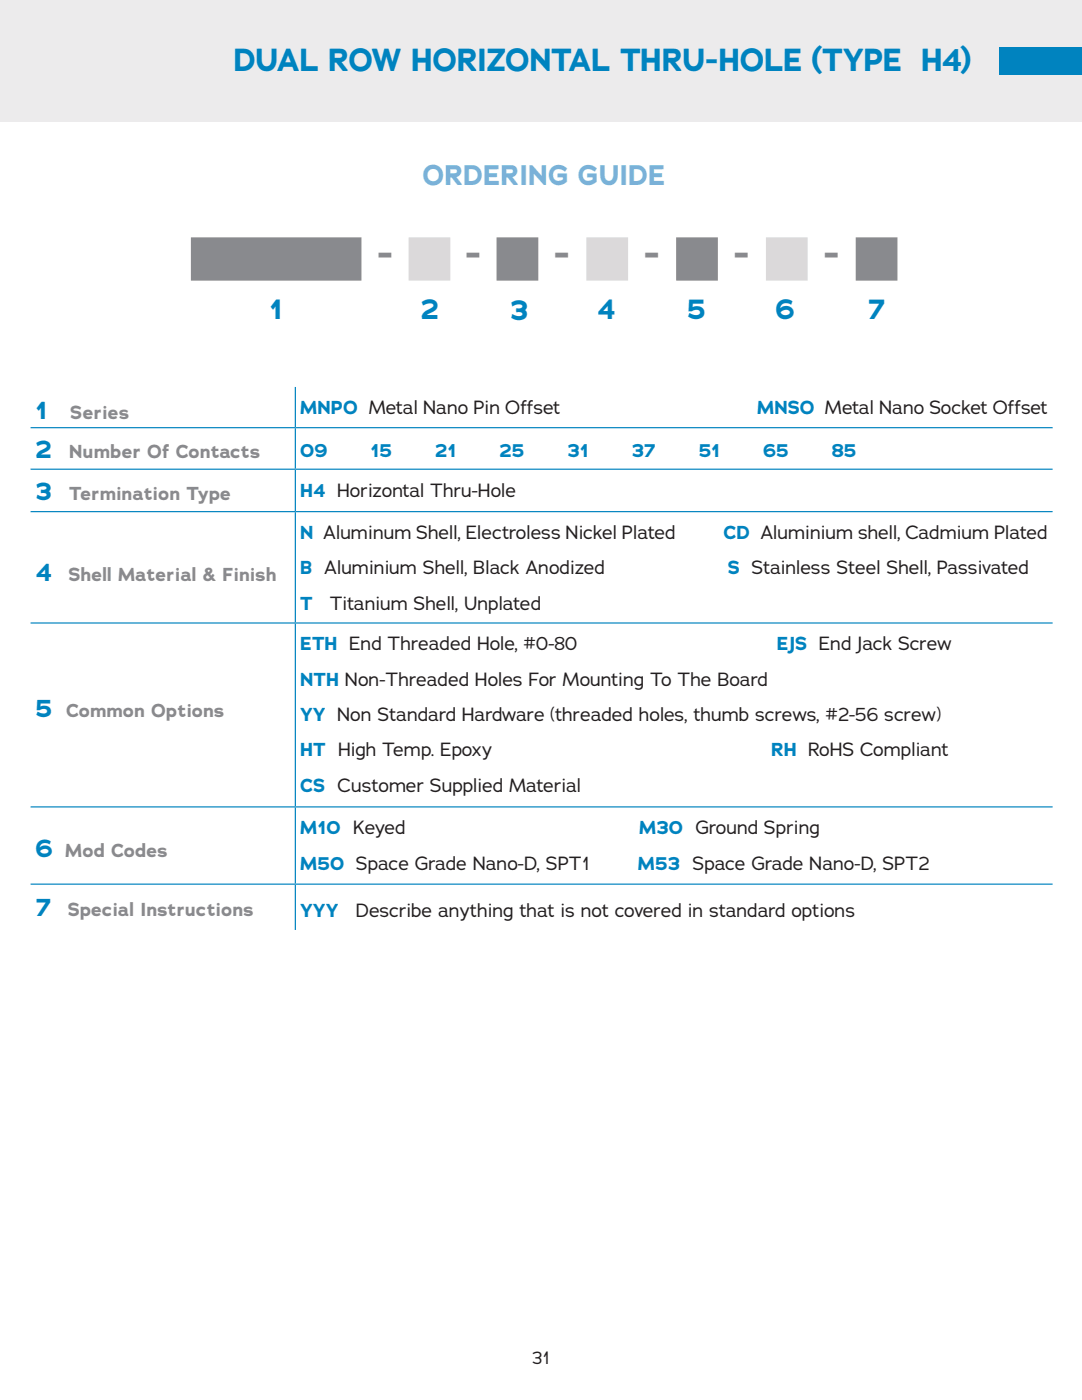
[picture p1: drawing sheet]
<svg xmlns="http://www.w3.org/2000/svg" width="216mm" height="279mm" viewBox="0 0 216 279" stroke-linecap="round" stroke-linejoin="round" font-family="sans-serif">
<defs><g id="words">
<g font-size="7.8" fill="#898a8e">
<text x="75.3" y="53.2">-</text>
<text x="92.9" y="53.2">-</text>
<text x="110.6" y="53.2">-</text>
<text x="128.5" y="53.2">-</text>
<text x="146.4" y="53.2">-</text>
<text x="164.4" y="53.2">-</text>
</g>
<text font-size="6.3" fill="#0083bf" x="46.6" y="14.1">DUAL ROW HORIZONTAL THRU-HOLE (TYPE H4)</text>
<text font-size="5.6" fill="#7ab1d8" x="84.3" y="36.9">ORDERING GUIDE</text>
<g font-size="5.6" fill="#0083bf">
<text x="53.8" y="63.7">1</text>
<text x="84" y="63.7">2</text>
<text x="101.8" y="63.8">3</text>
<text x="119.2" y="63.7">4</text>
<text x="137.1" y="63.7">5</text>
<text x="154.7" y="63.6">6</text>
<text x="173.2" y="63.7">7</text>
</g>
<g font-size="5" fill="#0083bf">
<text x="7.1" y="83.6">1</text>
<text x="7.1" y="91.5">2</text>
<text x="7.1" y="99.7">3</text>
<text x="7.1" y="116">4</text>
<text x="7.1" y="143.1">5</text>
<text x="7.1" y="171">6</text>
<text x="7.1" y="182.8">7</text>
</g>
<g font-size="3.7" fill="#898a8e">
<text x="14" y="83.6">Series</text>
<text x="13.8" y="91.5">Number Of Contacts</text>
<text x="13.8" y="99.7">Termination Type</text>
<text x="13.7" y="116">Shell Material &amp; Finish</text>
<text x="13.2" y="143.1">Common Options</text>
<text x="13" y="171">Mod Codes</text>
<text x="13.5" y="182.8">Special Instructions</text>
</g>
<g font-size="3.7" fill="#0083bf">
<text x="59.9" y="82.7">MNPO Metal Nano Pin Offset</text>
<text x="151.1" y="82.7">MNSO Metal Nano Socket Offset</text>
<text x="59.9" y="91.2">09</text>
<text x="73.9" y="91.2">15</text>
<text x="86.8" y="91.2">21</text>
<text x="99.7" y="91.2">25</text>
<text x="113.2" y="91.2">31</text>
<text x="126.1" y="91.2">37</text>
<text x="139.4" y="91.2">51</text>
<text x="152.3" y="91.2">65</text>
<text x="166" y="91.2">85</text>
<text x="59.9" y="99.1">H4 Horizontal Thru-Hole</text>
<text x="59.9" y="107.6">N Aluminum Shell, Electroless Nickel Plated</text>
<text x="144.4" y="107.6">CD Aluminium shell, Cadmium Plated</text>
<text x="59.9" y="114.6">B Aluminium Shell, Black Anodized</text>
<text x="145.2" y="114.6">S Stainless Steel Shell, Passivated</text>
<text x="59.9" y="121.7">T</text>
<text x="59.9" y="129.8">ETH End Threaded Hole, #0-80</text>
<text x="155" y="129.8">EJS End Jack Screw</text>
<text x="59.9" y="136.9">NTH Non-Threaded Holes For Mounting To The Board</text>
<text x="59.9" y="143.9">YY Non Standard Hardware (threaded holes, thumb screws, #2-56 screw)</text>
<text x="59.9" y="151">HT High Temp. Epoxy</text>
<text x="153.8" y="151">RH RoHS Compliant</text>
<text x="59.9" y="158">CS Customer Supplied Material</text>
<text x="59.9" y="166.5">M10 Keyed</text>
<text x="127.5" y="166.5">M30 Ground Spring</text>
<text x="59.9" y="173.6">M50 Space Grade Nano-D, SPT1</text>
<text x="127.3" y="173.6">M53 Space Grade Nano-D, SPT2</text>
<text x="59.9" y="183">YYY</text>
</g>
<g font-size="3.7" fill="#231f20">
<text x="65.8" y="121.7">Titanium Shell, Unplated</text>
<text x="71" y="183">Describe anything that is not covered in standard options</text>
</g>
<text font-size="3.5" fill="#231f20" x="106.2" y="272.3">31</text>
</g></defs>
<path d="M-.1 -.1h216v24.5h-216z" fill="#ecebec"/>
<path d="M199.5 9.3h16.4v5.5h-16.4z" fill="#0083bf"/>
<g fill="none" stroke="#0083bf" stroke-width=".24">
<path d="M58.9 77.2v8M6.1 85.4h203.9M6.1 93.6h203.9M58.9 85.5v8M58.9 93.8v8.2M6.1 102.1h203.9M58.9 102.2v22M6.1 124.3h203.9M58.9 124.5v36.4M6.1 161h203.9M6.1 176.5h203.9M58.9 161.2v15.1"/>
<path d="M58.9 176.6v9"/>
</g>
<g fill="#898a8e" stroke="#898a8e" stroke-width=".35">
<path d="M38.3 47.5h33.7v8.3h-33.7z"/>
<path d="M99.3 47.5h7.9v8.3h-7.9z"/>
<path d="M135.1 47.5h8v8.3h-8z"/>
<path d="M170.9 47.5h8v8.3h-8z"/>
</g>
<g fill="#dbd9da" stroke="#dbd9da" stroke-width=".35">
<path d="M81.7 47.5h8v8.3h-8z"/>
<path d="M117.2 47.5h8v8.3h-8z"/>
<path d="M153 47.5h8v8.3h-8z"/>
</g>
<use href="#words"/>
</svg>
